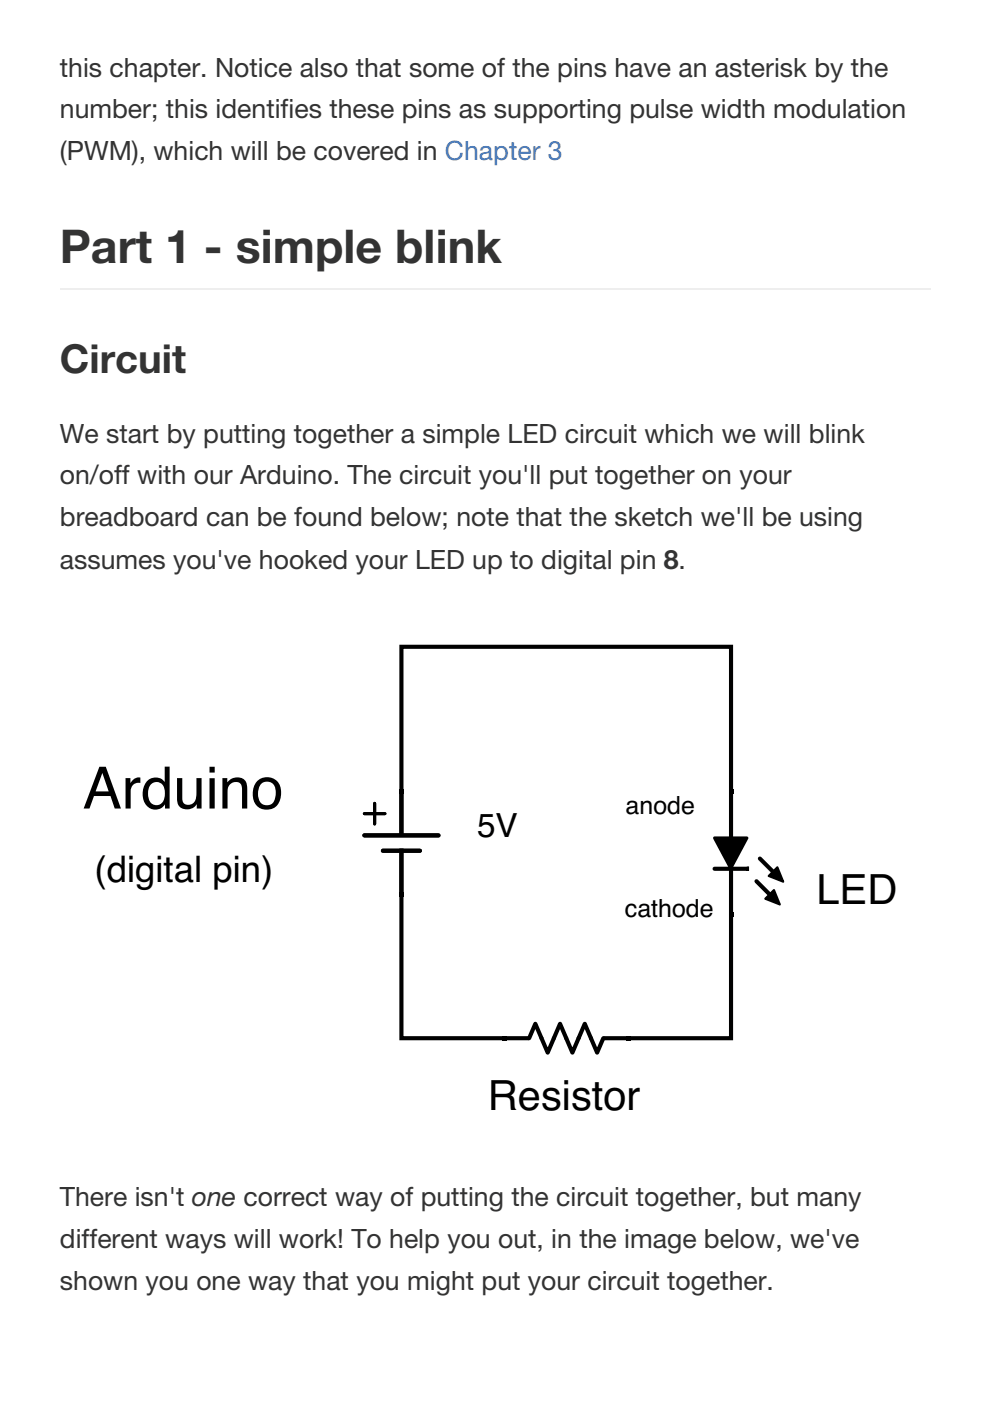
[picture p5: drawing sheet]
<svg xmlns="http://www.w3.org/2000/svg" width="210mm" height="297mm" viewBox="0 0 210 297" stroke-linecap="round" stroke-linejoin="round" font-family="sans-serif">
<defs><g id="words">
<text font-size="12.3" x="17.6" y="171.4">Arduino</text>
<text font-size="9.9" fill="#333" x="12.7" y="55.7">Part 1 - simple blink</text>
<g font-size="8.8">
<text x="173.1" y="191.7">LED</text>
<text x="103.5" y="235.4">Resistor</text>
</g>
<text font-size="8.5" fill="#333" x="12.7" y="79">Circuit</text>
<text font-size="7.8" x="20" y="186.9">(digital pin)</text>
<text font-size="7.1" x="101.1" y="177.5">5V</text>
<g font-size="5.6" fill="#333">
<text x="12.7" y="16.2">this chapter. Notice also that some of the pins have an asterisk by the</text>
<text x="12.7" y="25">number; this identifies these pins as supporting pulse width modulation</text>
<text x="12.7" y="33.9">(PWM), which will be covered in Chapter 3</text>
<text x="12.7" y="93.8">We start by putting together a simple LED circuit which we will blink</text>
<text x="12.7" y="102.7">on/off with our Arduino. The circuit you'll put together on your</text>
<text x="12.7" y="111.5">breadboard can be found below; note that the sketch we'll be using</text>
<text x="12.7" y="120.6">assumes you've hooked your LED up to digital pin 8.</text>
<text x="12.7" y="255.8">There isn't one correct way of putting the circuit together, but many</text>
<text x="12.7" y="264.6">different ways will work! To help you out, in the image below, we've</text>
<text x="12.7" y="273.4">shown you one way that you might put your circuit together.</text>
</g>
<g font-size="5.3">
<text x="132.6" y="172.5">anode</text>
<text x="132.5" y="194.4">cathode</text>
</g>
</g></defs>
<path d="M12.7 61.2h184.5" fill="none" stroke="#eee" stroke-width=".35"/>
<path d="M12.7 128.8h184.5v115h-184.5z" fill="#fff"/>
<path d="M84.7 167.3h.8v.8h-.8zM154.6 167.3h.8v.8h-.8zM84.7 189.1h.8v.9h-.8zM154.6 193.5h.8v.9h-.8zM151.5 177.7h6.9l-3.5 6.4zM162.2 190.6l1.9-1.9 1.2 3.1zM163 185.7l1.8-1.8 1.3 3zM106.5 219.7h.9v.9h-.9zM132.7 219.7h.9v.9h-.9z" fill="#000"/>
<path d="M77.2 177.1h15.8M85.1 168.1v8.8M155 168.1v25.4M81.2 180.4h7.8M85.1 180.4v8.7M151.5 184.2h7.3h-.3M160.4 186.8l3.7 3.8M161.1 182l3.7 3.7M107.4 220.1h4.4M112.2 220.1l1.3-3 2.6 6.1 2.6-6.1 2.7 6.1 2.6-6.1 2.6 6.1 1.3-3.1M128.4 220.1h4.3" fill="none" stroke="#000" stroke-width=".87"/>
<path d="M77.2 172.5h4.4M79.4 170.3v4.4" fill="none" stroke="#000" stroke-width=".66"/>
<path d="M151.5 177.7h6.9l-3.5 6.4z" fill="none" stroke="#000" stroke-width=".65"/>
<path d="M155 168.1v25.4M107.4 220.1h4.4M128.4 220.1h4.3" fill="none" stroke="#000" stroke-width=".21"/>
<path d="M162.2 190.6l1.9-1.9 1.2 3.1zM163 185.7l1.8-1.8 1.3 3z" fill="none" stroke="#000" stroke-width=".44"/>
<path d="M85.1 167.7v-30.6h69.9v30.6M85.1 189.5v30.6h21.9M155 193.9v26.2h-21.8" fill="none" stroke="#000" stroke-width=".87" stroke-linecap="butt"/>
<use href="#words"/>
</svg>
